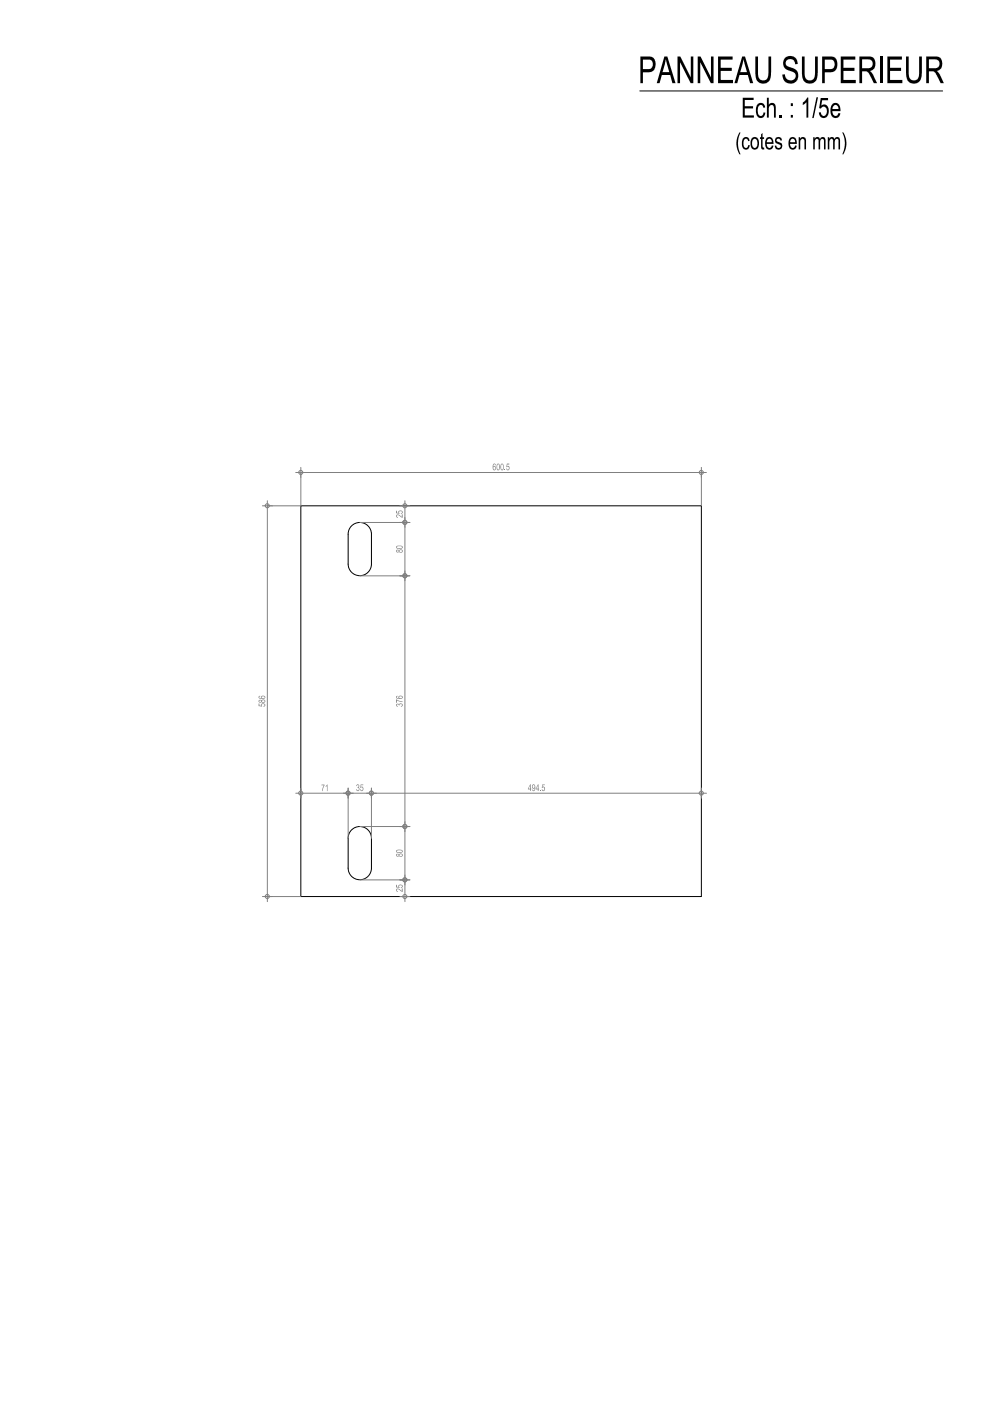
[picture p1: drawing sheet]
<svg xmlns="http://www.w3.org/2000/svg" width="297mm" height="420mm" viewBox="0 0 297 420" stroke-linecap="round" stroke-linejoin="round" font-family="sans-serif">
<!-- layer: Plan -->
<path d="M90.2 151.7h120v117.2h-120zM104.4 169.2v-9a3.5 3.5 0 0 1 3.4-3.5 3.5 3.5 0 0 1 3.5 3.5v9M104.4 169.2a3.5 3.5 0 0 0 3.4 3.4 3.5 3.5 0 0 0 3.5-3.4M104.4 260.4v-9a3.5 3.5 0 0 1 3.4-3.5 3.5 3.5 0 0 1 3.5 3.5v9M104.4 260.3a3.5 3.5 0 0 0 3.4 3.5 3.5 3.5 0 0 0 3.5-3.5" fill="none" stroke="#000" stroke-width=".3"/>
<!-- layer: Texte -->
<path d="M191.8 27.3h90.7" fill="none" stroke="#000" stroke-width=".3"/>
<g fill="#000">
<path d="M226.4 16.9h.8l.1 6.2 .4 .7 .7 .3 1.1-.1 .6-.7 .2-1.3v-5.1h.8l-.1 6.2-.5 1.2-.9 .6h-1.7l-.7-.3-.5-.8-.3-1.6zM240.4 16.9h.8l.1 6.2 .4 .7 .7 .3 1.2-.2 .5-.7 .2-6.3h.8l-.1 6.2-.5 1.2-.9 .6h-1.7l-.7-.3-.5-.7-.3-1.7zM271.6 16.9h.8l.1 6 .2 .7 .9 .5 1.2-.2 .5-.7 .2-6.3h.8l-.1 6.1-.5 1.3-.9 .6h-1.7l-.7-.3-.5-.8-.3-1.8zM203.1 16.9h.8l3.2 6.3v-6.3h.7v8h-.8l-3.2-6.3v6.3h-.7zM209.1 16.9h.9l3.1 6.3v-6.3h.8v8h-.8l-3.2-6.3v6.3h-.8zM215.2 16.9h4.4v1h-3.6v2.4h3.3v1h-3.3v2.7h3.7v.9h-4.5zM222.6 29.3h3.3v.7h-2.7v1.8h2.5v.7h-2.5v2.1h2.8v.7h-3.4zM227.1 31.3l.6-.4h.7l.6 .4 .3 .5 .1 .4-.6 .2-.3-.8-.6-.1-.4 .1-.3 .7v1.7l.5 .7 .8-.1 .4-.9 .5 .1-.3 1-.5 .5h-1.1l-.8-.9-.1-1.8zM229.9 29.3h.5v2.2l.5-.5 .5-.2 .5 .1 .5 .5 .1 3.9h-.5l-.1-3.2a.8 .8 0 0 0-1-.6 .8 .8 0 0 0-.5 1.1v2.7h-.5zM233.5 34.5h.6v.8h-.6zM235.5 17.2l1.2-.4 1.3 .3 .9 1 .2 1.1-.8 .1-.3-1.1-.5-.4h-1.3a1.25 1.25 0 0 0-.6 1.5 1.25 1.25 0 0 0 1.3 .9l1.4 .6 .8 .8 .2 1.4-.5 1.3-1.3 .7-1.6-.1-1-.9-.4-1.2v-.4l.7-.1 .2 .8 .6 .7 .7 .3 1-.1a1.42 1.42 0 0 0 .8-1.7 1.42 1.42 0 0 0-1.6-1l-1.5-.7-.6-.9v-1.4zM241.9 29.3h.4v6h-.6v-4.7l-1.1 .9v-.7l.8-.7z"/>
<path d="M244.7 29.2h.5l-1.3 6.2h-.4zM246 29.4h2.2v.7h-1.8l-.2 1.6 .8-.4 .7 .2 .7 1.3-.3 1.8-.4 .6-.6 .2-1.1-.3-.6-1.2v-.2h.6l.3 .7 .7 .4 .6-.5 .3-.8-.2-.9-.4-.5-.6-.1-.6 .6-.6-.2zM252 16.9h4.4v1h-3.6v2.4h3.3v1h-3.3v2.7h3.7v.9h-4.5zM263.8 16.9h.8v8h-.8zM266 16.9h4.3v1h-3.5v2.4h3.3v1h-3.3v2.7h3.7v.9h-4.5zM221.6 39.8l.4-.1-.6 1.7-.2 1.9 .8 3h-.3l-.3-.5-.7-2.4 .2-1.7zM222.8 41.5l.9-.4 .8 .6 .2 .5-.5 .1-.3-.7-.7 .1-.4 .9 .1 1.1 .4 .6h.6l.4-.8h.4l-.2 .9-.5 .4h-.7l-.8-.6-.1-1.7zM228.1 40.3l.5-.4v1.3h.4v.5h-.4v2.2l.1 .4h.3l.1 .5h-.2h-.5l-.3-.5v-2.6h-.3v-.5h.3zM232.5 41.5l.5-.4h.6l.6 .4 .2 .6-.5 .1-.5-.6-.5 .2a.9 .9 0 0 0 1 1l.5 .6-.1 1-.6 .4-1-.1-.5-1 .5-.1 .1 .5 .5 .3 .5-.1 .2-.6-.2-.3-1.4-.7-.1-.7zM239.4 41.2h.4v.5l.8-.6 .8 .4 .2 3.3h-.5v-2.7l-.4-.5-.5 .1-.3 .4v2.7h-.5zM243.8 41.2h.4v.5l.4-.5 .7-.1 .4 .6 .6-.6 .8 .1 .3 .8v2.8h-.4v-2.7l-.4-.5-.5 .2-.2 .4-.1 2.6h-.4v-2.7l-.4-.5-.5 .2-.2 .4-.1 2.6h-.4zM248.1 41.2h.4v.5l.4-.5 .7-.1 .5 .6 .6-.6 .8 .1 .3 .8v2.8h-.5v-2.8l-.3-.4-.4 .1-.3 .4-.1 2.7h-.5v-2.7l-.3-.5-.4 .1-.3 .3-.1 2.8h-.5z"/>
<path d="M252.5 39.7l.3 .1 .4 .7 .5 2.1-.2 1.9-.7 1.8-.3-.1 .6-1.9 .1-1.7-.2-1.6z"/>
<path d="M191.9 16.9l3.5 .2 .7 .6 .4 1.3-.1 1.2-.6 1-1 .4-2.1 .1v3.2h-.8zM192.7 17.9v2.8h1.9l.8-.4 .3-1.4-.5-.9z"/>
<path d="M199.1 16.9h.9l2.5 8h-1l-.6-2.4h-2.5l-.7 2.4h-.9zM199.6 17.8l-1 3.8h2z"/>
<path d="M222.5 16.9h.8l2.5 8h-1l-.6-2.4h-2.5l-.7 2.4h-.9zM222.8 17.8l-.9 3.8h2z"/>
<path d="M237 31h.7v.8h-.7zM237 34.5h.7v.8h-.7z"/>
<path d="M246.4 16.9l3.5 .2 .6 .5 .5 1.3-.1 1.2-.6 1.1-1 .4-2.1 .1v3.2h-.8zM247.2 17.9v2.8h2l.7-.3 .3-1.3-.6-1.1z"/>
<path d="M249.4 31.4l.5-.4 .8-.1 1 .9 .2 1.5h-2.4l.2 1 .5 .5 .8-.2 .3-.7 .6 .1-.3 .8-.6 .5h-1.1l-.8-.9-.2-1.8zM250 31.6l-.5 1.1h1.8l-.1-.6-.3-.5-.7-.1z"/>
<path d="M257.6 16.9h3.3l1.1 .6 .4 1.1-.1 1.4-.5 .8-1.1 .5 1.1 1.3 1.1 2.3h-1l-1.5-3-.7-.5h-1.3v3.5h-.8zM258.4 17.8v2.7l2.4-.1 .5-.4 .2-.4a1.28 1.28 0 0 0-1.2-1.8z"/>
<path d="M277.6 16.9h3.3l1.1 .6 .4 1.1-.1 1.4-.5 .8-1 .5 1 1.3 1.1 2.3h-1l-1.5-3-.7-.5h-1.3v3.5h-.8zM278.4 17.8v2.7h2l.9-.4a1.33 1.33 0 0 0 .3-1.5 1.33 1.33 0 0 0-1.3-.8z"/>
<path d="M225.3 41.5l1-.4 .5 .1 .5 .7 .1 2-.8 .9-1-.1-.5-.7-.1-1.5zM225.8 41.8l-.3 .5-.1 1.1 .2 .6 .7 .4 .6-.7 .1-1.3-.4-.7z"/>
<path d="M229.7 41.5l.6-.4h.6l.8 .8 .2 1.3h-2.1l.2 .8 .5 .4 .5-.1 .4-.7 .4 .1-.2 .6-.6 .5h-.8l-.7-.8-.1-1.6zM230.2 41.7l-.4 .9h1.6l-.4-.9z"/>
<path d="M236.8 41.5l.5-.4h.6l.8 .8 .1 1.3h-2l.2 .8 .5 .4 .5-.1 .3-.7 .5 .1-.2 .6-.6 .5h-.8l-.7-.8-.2-1.5zM237.1 41.8l-.3 .8h1.5l-.3-.9-.5-.1z"/>
</g>
<!-- layer: Hachures -->
<path d="M78.7 151.7h3M80.1 150.2v120.2M78.7 268.9h3" fill="none" stroke="#808080" stroke-width=".3"/>
<!-- layer: 0 -->
<g fill="none" stroke="#808080" stroke-width=".3">
<circle cx="80.1" cy="151.7" r=".61"/>
<circle cx="80.1" cy="268.9" r=".61"/>
</g>
<!-- layer: Hachures -->
<g fill="#808080">
<path d="M77.5 211h.3v.6l.5 .1-.1-.4 .2-.3h.8l.3 .3v.4l-.5 .2 .3-.5-.6-.3-.3 .2 .2 .6-1.1-.1z"/>
<path d="M77.6 210l.6-.1 .2 .2 .6-.3 .5 .3v.3l-.5 .4-.6-.3-.6 .2-.3-.2zM77.7 210.2a.3 .3 0 0 0 .6 0 .3 .3 0 0 0-.6 0zM78.6 210.2a.35 .35 0 0 0 .7 0 .35 .35 0 0 0-.7 0z"/>
<path d="M77.7 208.7h.3l-.3 .3 .3 .4h.5l-.3-.4 .4-.4 .8 .2 .1 .3-.4 .5h-1l-.6-.3zM78.5 208.9l-.1 .2 .3 .3 .6-.2-.2-.4z"/>
</g>
<path d="M88.6 237.9h17.3M90.2 236.4v3M104.4 236.4v3" fill="none" stroke="#808080" stroke-width=".3"/>
<!-- layer: 0 -->
<g fill="none" stroke="#808080" stroke-width=".3">
<circle cx="90.1" cy="237.9" r=".61"/>
<circle cx="104.3" cy="237.9" r=".61"/>
</g>
<!-- layer: Hachures -->
<g fill="#808080">
<path d="M96.4 235.3h.9l-.6 2h-.1v-.7l.5-1.1h-.7z"/>
<path d="M98 235.3l.2 2h-.2v-1.6l-.4 .3z"/>
</g>
<path d="M102.9 237.9h10M104.4 236.4v3M111.3 236.4v3" fill="none" stroke="#808080" stroke-width=".3"/>
<!-- layer: 0 -->
<g fill="none" stroke="#808080" stroke-width=".3">
<circle cx="104.3" cy="237.9" r=".61"/>
<circle cx="111.3" cy="237.9" r=".61"/>
</g>
<!-- layer: Hachures -->
<g fill="#808080">
<path d="M106.9 235.4l.5-.2 .3 .4-.2 .5 .2 .3v.5l-.2 .3-.4 .1-.3-.6h.2l.1 .3h.4v-.6l-.4-.1 .4-.6a.26 .26 0 0 0-.3-.3 .26 .26 0 0 0-.2 .4l-.2-.1z"/>
<path d="M108.1 235.3h.8v.2h-.7v.5l.4-.1 .3 .4v.6l-.3 .4-.4-.1-.3-.3 .2-.2 .2 .3h.2l.3-.3-.3-.6-.5 .2z"/>
</g>
<path d="M109.9 237.9h101.9M111.3 236.4v3M210.2 236.4v3" fill="none" stroke="#808080" stroke-width=".3"/>
<!-- layer: 0 -->
<g fill="none" stroke="#808080" stroke-width=".3">
<circle cx="111.3" cy="237.9" r=".61"/>
<circle cx="210.2" cy="237.9" r=".61"/>
</g>
<!-- layer: Hachures -->
<g fill="#808080">
<path d="M161.9 237h.2v.2h-.2z"/>
<path d="M162.6 235.3h.7v.2h-.6l-.1 .5 .4-.1 .3 .3 .1 .6-.4 .5h-.3l-.3-.4 .2-.2 .1 .3 .5-.2-.2-.7-.6 .2z"/>
<path d="M158.9 235.2h.2v1.3h.2l-.2 .7h-.2v-.5h-.7zM158.9 235.6l-.5 .9h.5z"/>
<path d="M159.6 235.4l.5-.2 .3 .6-.2 1.3-.5 .1-.2-.4 .2-.1a.37 .37 0 0 0 .5 .2 .37 .37 0 0 0 .1-.6l-.3 .2-.4-.1zM159.9 235.4l-.3 .6 .5 .3 .1-.6z"/>
<path d="M161.2 235.2h.2v1.3h.2l-.2 .7h-.2v-.5h-.6zM161.2 235.6l-.5 .9h.5z"/>
</g>
<path d="M88.6 141.7h123.2M90.2 140.2v3M210.2 140.2v3" fill="none" stroke="#808080" stroke-width=".3"/>
<!-- layer: 0 -->
<g fill="none" stroke="#808080" stroke-width=".3">
<circle cx="90.1" cy="141.7" r=".61"/>
<circle cx="210.2" cy="141.7" r=".61"/>
</g>
<!-- layer: Hachures -->
<g fill="#808080">
<path d="M151.3 140.7h.2v.3h-.2z"/>
<path d="M151.9 139h.8v.3h-.6l-.1 .5 .4-.1 .3 .4v.6l-.3 .4-.5-.1-.1-.3 .1-.2 .4 .4 .2-.3-.1-.7-.6 .2z"/>
<path d="M147.8 139.2l.5-.2 .3 .5h-.2a.4 .4 0 0 0-.5-.1 .4 .4 0 0 0-.1 .6l.5-.3 .3 .4v.7l-.3 .3-.4-.1-.2-.4zM148 140l-.1 .6 .4 .3 .2-.7z"/>
<path d="M149 139.2l.5-.2 .3 .5v1.1l-.4 .5-.3-.1-.3-.5zM149.1 139.3v1.3l.3 .3 .2-1.4-.2-.3z"/>
<path d="M150.2 139.1h.5l.3 .4v1l-.4 .6-.3-.1-.3-.4zM150.4 139.2l-.2 1.3a.32 .32 0 0 0 .5 .3 .32 .32 0 0 0 .1-.5l-.1-.8z"/>
</g>
<path d="M119.8 268.9h3.1M119.8 263.9h3.1M121.4 262.4v8" fill="none" stroke="#808080" stroke-width=".3"/>
<!-- layer: 0 -->
<g fill="none" stroke="#808080" stroke-width=".3">
<circle cx="121.3" cy="268.9" r=".61"/>
<circle cx="121.3" cy="263.9" r=".61"/>
</g>
<!-- layer: Hachures -->
<g fill="#808080">
<path d="M118.8 266.6l.8-.1 .8 .7v-.7h.3v1l-1.3-.8-.5 .1v.3l.4 .2-.3 .1-.3-.3z"/>
<path d="M118.7 265.4h.3v.6h.5l-.1-.5 .5-.2 .6 .1 .2 .5-.5 .4 .3-.6-.7-.2-.2 .2 .2 .5-1.1-.1z"/>
</g>
<path d="M119.8 247.9h3.1M121.4 246.4v19M119.8 263.9h3.1" fill="none" stroke="#808080" stroke-width=".3"/>
<!-- layer: 0 -->
<g fill="none" stroke="#808080" stroke-width=".3">
<circle cx="121.3" cy="247.9" r=".61"/>
<circle cx="121.3" cy="263.9" r=".61"/>
</g>
<!-- layer: Hachures -->
<g fill="#808080">
<path d="M118.7 256.2l.7-.2 .2 .3 .7-.3 .3 .2 .1 .4-.3 .3h-.5l-.3-.2-.6 .2-.3-.3zM118.9 256.4a.3 .3 0 0 0 .6 0 .3 .3 0 0 0-.6 0zM119.8 256.4a.35 .35 0 0 0 .7 0 .35 .35 0 0 0-.7 0z"/>
<path d="M118.7 255.1l.6-.3h.8l.6 .3v.3l-.4 .3h-1.2l-.4-.2zM119 255.1l-.1 .2 .3 .3h1l.3-.2-.2-.4z"/>
</g>
<path d="M119.8 172.7h3.1M121.4 171.2v78.2M119.8 247.9h3.1" fill="none" stroke="#808080" stroke-width=".3"/>
<!-- layer: 0 -->
<g fill="none" stroke="#808080" stroke-width=".3">
<circle cx="121.3" cy="172.7" r=".61"/>
<circle cx="121.3" cy="247.9" r=".61"/>
</g>
<!-- layer: Hachures -->
<g fill="#808080">
<path d="M118.8 211.2l.6-.2 .2 .3 .2-.3h.5l.4 .6-.5 .3 .3-.3-.1-.4h-.6v.4l-.7-.4-.2 .3 .4 .2-.1 .2-.5-.2z"/>
<path d="M118.7 209.8l2 .6v.1l-1.7-.5v.7h-.3z"/>
<path d="M118.7 208.8l.5-.1-.3 .4 .4 .3h.4l-.3-.4 .4-.4 .8 .2 .1 .4-.5 .4h-.9l-.6-.3zM119.7 208.9l-.1 .3 .2 .2 .7-.2-.2-.4z"/>
</g>
<path d="M119.8 156.7h3.1M121.4 155.2v19M119.8 172.7h3.1" fill="none" stroke="#808080" stroke-width=".3"/>
<!-- layer: 0 -->
<g fill="none" stroke="#808080" stroke-width=".3">
<circle cx="121.3" cy="156.7" r=".61"/>
<circle cx="121.3" cy="172.7" r=".61"/>
</g>
<!-- layer: Hachures -->
<g fill="#808080">
<path d="M118.7 165l.6-.2 .3 .3 .7-.3 .3 .2 .1 .4-.4 .3-.7-.2-.5 .2-.4-.2zM118.9 165.2a.3 .3 0 0 0 .6 0 .3 .3 0 0 0-.6 0zM119.8 165.2a.36 .36 0 0 0 .7 0 .36 .36 0 0 0-.7 0z"/>
<path d="M118.7 163.9l.5-.3h1l.5 .2v.4l-.4 .4h-1.1l-.5-.3zM119 163.9l-.1 .3 .4 .2h.9l.3-.2-.4-.4z"/>
</g>
<path d="M119.8 156.7h3.1M119.8 151.7h3.1M121.4 150.2v8" fill="none" stroke="#808080" stroke-width=".3"/>
<!-- layer: 0 -->
<g fill="none" stroke="#808080" stroke-width=".3">
<circle cx="121.3" cy="156.7" r=".61"/>
<circle cx="121.3" cy="151.7" r=".61"/>
</g>
<!-- layer: Hachures -->
<g fill="#808080">
<path d="M118.8 154.4l.7-.1 .9 .7v-.7h.3v1l-1.3-.8-.5 .1v.3l.4 .1v.3l-.3-.1-.3-.2z"/>
<path d="M118.7 153.2h.3v.6l.5 .1-.1-.5 .4-.3 .7 .1 .2 .5-.5 .4 .3-.6-.7-.2-.2 .2 .2 .6-1.1-.2z"/>
</g>
<path d="M90.2 141.7v10h-10.1M107.9 156.7h13.5M210.2 141.7v10M107.9 172.7h13.5M104.4 237.9v13.5M111.3 237.9v13.5M107.9 247.9h13.5M80.1 268.9h10.1M107.9 263.9h13.5" fill="none" stroke="#808080" stroke-width=".3"/>
</svg>
